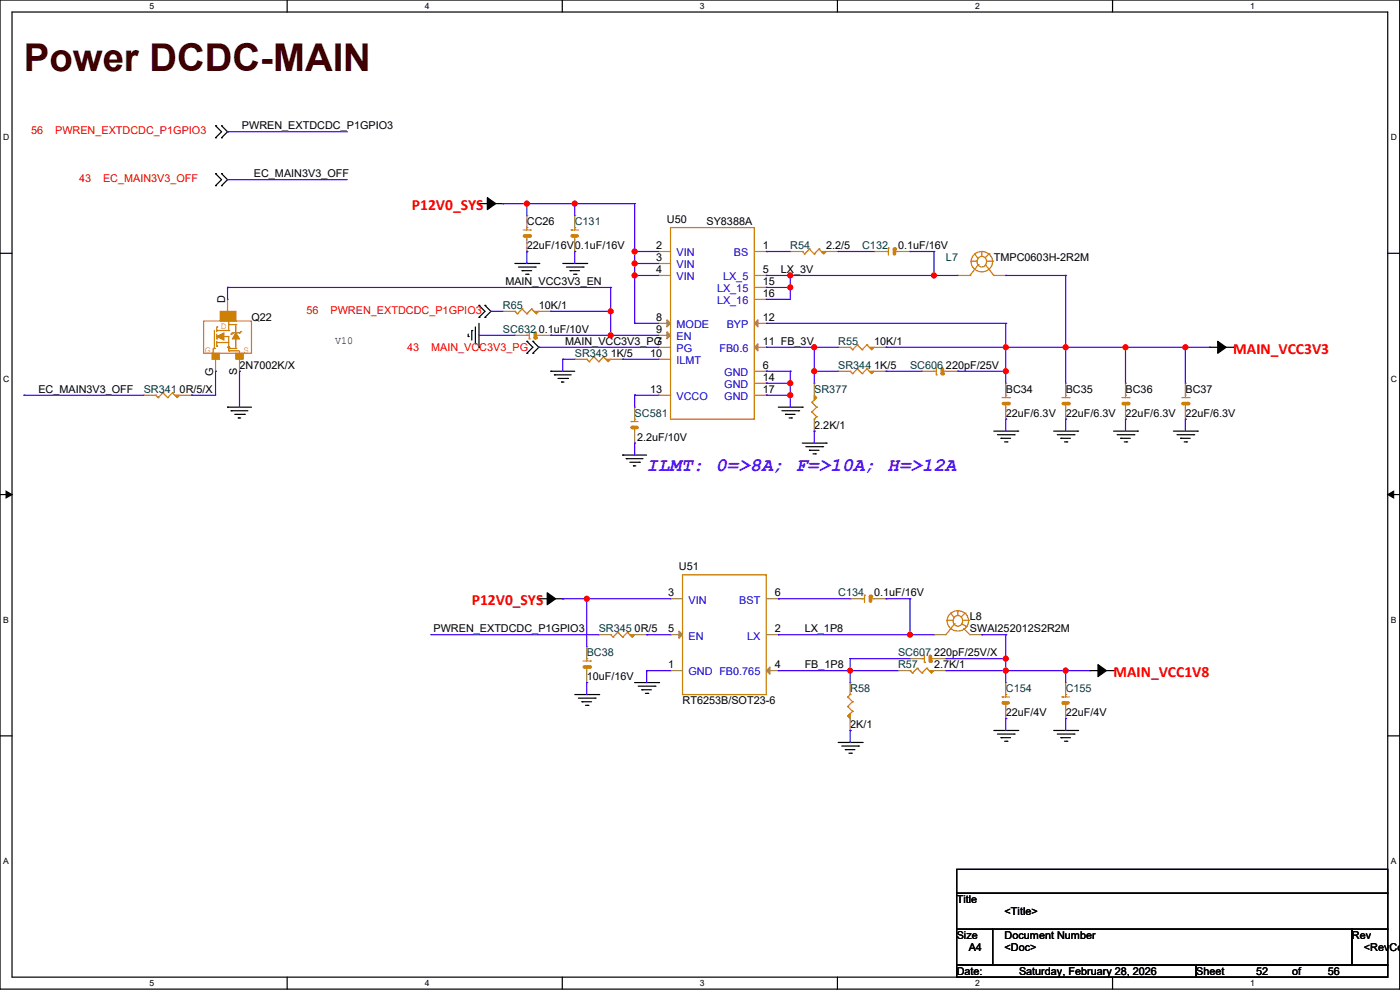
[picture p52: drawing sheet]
<svg xmlns="http://www.w3.org/2000/svg" width="297mm" height="210mm" viewBox="0 0 297 210" stroke-linecap="round" stroke-linejoin="round" font-family="sans-serif">
<defs><g id="words">
<text font-size="8.1" fill="#400000" x="5.1" y="15">Power DCDC-MAIN</text>
<text font-size="4.1" fill="#8000ff" x="137.2" y="99.9">ILMT: 0=&gt;8A; F=&gt;10A; H=&gt;12A</text>
<g font-size="3.3" fill="#f00">
<text x="87.4" y="44.6">P12V0_SYS</text>
<text x="261.6" y="75">MAIN_VCC3V3</text>
<text x="100.1" y="128.4">P12V0_SYS</text>
<text x="236.2" y="143.6">MAIN_VCC1V8</text>
</g>
<g font-size="2.3" fill="#f00">
<text x="6.6" y="28.5">56</text>
<text x="11.7" y="28.5">PWREN_EXTDCDC_P1GPIO3</text>
<text x="16.8" y="38.6">43</text>
<text x="21.9" y="38.6">EC_MAIN3V3_OFF</text>
<text x="65" y="66.6">56</text>
<text x="70.1" y="66.6">PWREN_EXTDCDC_P1GPIO3</text>
<text x="86.4" y="74.5">43</text>
<text x="91.5" y="74.5">MAIN_VCC3V3_PG</text>
</g>
<g font-size="2.3">
<text x="51.3" y="27.4">PWREN_EXTDCDC_P1GPIO3</text>
<text x="53.9" y="37.5">EC_MAIN3V3_OFF</text>
<text x="111.8" y="47.8">CC26</text>
<text x="141.5" y="47.3">U50</text>
<text x="149.9" y="47.8">SY8388A</text>
<text x="111.8" y="52.9">22uF/16V</text>
<text x="121.9" y="52.9">0.1uF/16V</text>
<text x="139.2" y="52.8">2</text>
<text x="161.8" y="52.8">1</text>
<text x="175.3" y="52.9">2.2/5</text>
<text x="190.5" y="52.9">0.1uF/16V</text>
<text x="139.2" y="55.4">3</text>
<text x="139.2" y="57.9">4</text>
<text x="161.8" y="57.9">5</text>
<text x="165.6" y="57.9">LX_3V</text>
<text x="210.8" y="55.4">TMPC0603H-2R2M</text>
<text x="47.8" y="64.3" transform="rotate(-90 47.8 64.3)">D</text>
<text x="107.2" y="60.4">MAIN_VCC3V3_EN</text>
<text x="114.3" y="65.6">10K/1</text>
<text x="161.8" y="60.5">15</text>
<text x="161.8" y="63">16</text>
<text x="53.4" y="68.1">Q22</text>
<text x="114.3" y="70.6">0.1uF/10V</text>
<text x="139.2" y="70.6">9</text>
<text x="139.2" y="68.1">8</text>
<text x="161.8" y="68.1">12</text>
<text x="71.1" y="73">V10</text>
<text x="119.9" y="73.1">MAIN_VCC3V3_PG</text>
<text x="129.6" y="75.7">1K/5</text>
<text x="137.9" y="75.7">10</text>
<text x="139.2" y="73.2">7</text>
<text x="161.8" y="73.2">11 FB_3V</text>
<text x="185.4" y="73.2">10K/1</text>
<text x="8.1" y="83.3">EC_MAIN3V3_OFF</text>
<text x="38.1" y="83.3">0R/5/X</text>
<text x="45.2" y="79.8" transform="rotate(-90 45.2 79.8)">G</text>
<text x="50.3" y="79.5" transform="rotate(-90 50.3 79.5)">S</text>
<text x="50.8" y="78.3">2N7002K/X</text>
<text x="137.9" y="83.3">13</text>
<text x="161.8" y="80.8">14</text>
<text x="161.8" y="78.2">6</text>
<text x="161.8" y="83.3">17</text>
<text x="185.4" y="78.3">1K/5</text>
<text x="200.7" y="78.3">220pF/25V</text>
<text x="213.4" y="83.3">BC34</text>
<text x="226.1" y="83.3">BC35</text>
<text x="238.8" y="83.3">BC36</text>
<text x="251.5" y="83.3">BC37</text>
<text x="213.4" y="88.4">22uF/6.3V</text>
<text x="226.1" y="88.4">22uF/6.3V</text>
<text x="238.8" y="88.4">22uF/6.3V</text>
<text x="251.5" y="88.4">22uF/6.3V</text>
<text x="135.1" y="93.5">2.2uF/10V</text>
<text x="172.7" y="91">2.2K/1</text>
<text x="144" y="120.9">U51</text>
<text x="141.7" y="126.5">3</text>
<text x="164.4" y="126.5">6</text>
<text x="185.4" y="126.5">0.1uF/16V</text>
<text x="205.8" y="131.6">L8</text>
<text x="92" y="134.1">PWREN_EXTDCDC_P1GPIO3</text>
<text x="134.6" y="134.1">0R/5</text>
<text x="141.7" y="134.1">5</text>
<text x="164.4" y="134.1">2</text>
<text x="170.7" y="134.1">LX_1P8</text>
<text x="205.8" y="134.1">SWAI252012S2R2M</text>
<text x="141.7" y="141.7">1</text>
<text x="164.4" y="141.7">4</text>
<text x="170.7" y="141.7">FB_1P8</text>
<text x="198.1" y="139.2">220pF/25V/X</text>
<text x="198.1" y="141.8">2.7K/1</text>
<text x="124.5" y="144.3">10uF/16V</text>
<text x="144.8" y="149.4">RT6253B/SOT23-6</text>
<text x="180.4" y="154.5">2K/1</text>
<text x="213.4" y="151.9">22uF/4V</text>
<text x="226.1" y="151.9">22uF/4V</text>
<text x="203" y="191.5">Title</text>
<text x="213.1" y="194.1">&lt;Title&gt;</text>
<text x="203" y="199.2">Size</text>
<text x="205.5" y="201.7">A4</text>
<text x="213.1" y="199.2">Document Number</text>
<text x="213.1" y="201.7">&lt;Doc&gt;</text>
<text x="286.8" y="199.2">Rev</text>
<text x="289.3" y="201.7">&lt;RevCod</text>
<text x="203" y="206.8">Date:</text>
<text x="216.2" y="206.8">Saturday, February 28, 2026</text>
<text x="253.8" y="206.8">Sheet</text>
<text x="266.5" y="206.8">52</text>
<text x="274.1" y="206.8">of</text>
<text x="281.7" y="206.8">56</text>
</g>
<g font-size="2.3" fill="#004040">
<text x="121.9" y="47.8">C131</text>
<text x="167.7" y="52.9">R54</text>
<text x="182.9" y="52.9">C132</text>
<text x="200.7" y="55.4">L7</text>
<text x="106.7" y="65.6">R65</text>
<text x="106.7" y="70.6">SC632</text>
<text x="121.9" y="75.7">SR343</text>
<text x="177.8" y="73.2">R55</text>
<text x="30.5" y="83.3">SR341</text>
<text x="172.7" y="83.3">SR377</text>
<text x="177.8" y="78.3">SR344</text>
<text x="193.1" y="78.3">SC606</text>
<text x="134.6" y="88.4">SC581</text>
<text x="177.8" y="126.5">C134</text>
<text x="127" y="134.1">SR345</text>
<text x="124.5" y="139.2">BC38</text>
<text x="190.5" y="139.2">SC607</text>
<text x="190.5" y="141.8">R57</text>
<text x="180.4" y="146.8">R58</text>
<text x="213.4" y="146.8">C154</text>
<text x="226.1" y="146.8">C155</text>
</g>
<g font-size="2.3" fill="#00c">
<text x="143.5" y="54.4">VIN</text>
<text x="143.5" y="56.9">VIN</text>
<text x="143.5" y="59.5">VIN</text>
<text x="153.4" y="59.5">LX_5</text>
<text x="155.7" y="54.4">BS</text>
<text x="152.1" y="62">LX_15</text>
<text x="152.1" y="64.5">LX_16</text>
<text x="143.5" y="69.6">MODE</text>
<text x="154.2" y="69.6">BYP</text>
<text x="143.5" y="72.2">EN</text>
<text x="143.5" y="74.7">PG</text>
<text x="143.5" y="77.2">ILMT</text>
<text x="152.6" y="74.7">FB0.6</text>
<text x="153.7" y="82.3">GND</text>
<text x="153.7" y="79.8">GND</text>
<text x="143.5" y="84.9">VCCO</text>
<text x="153.7" y="84.9">GND</text>
<text x="146.1" y="128">VIN</text>
<text x="156.8" y="128">BST</text>
<text x="146.1" y="135.7">EN</text>
<text x="158.5" y="135.7">LX</text>
<text x="146.1" y="143.3">GND FB0.765</text>
</g>
<g font-size="2" fill="#cc8006">
<text x="46.7" y="69.7">D</text>
<text x="43.4" y="74.8">G</text>
<text x="51.6" y="74.8">S</text>
</g>
<g font-size="1.8">
<text x="31.7" y="1.9">5</text>
<text x="90.1" y="1.9">4</text>
<text x="148.5" y="1.9">3</text>
<text x="206.8" y="1.9">2</text>
<text x="265.2" y="1.9">1</text>
<text x=".6" y="29.8">D</text>
<text x="295" y="29.8">D</text>
<text x=".6" y="81">C</text>
<text x="295" y="81">C</text>
<text x=".6" y="132.1">B</text>
<text x="295" y="132.1">B</text>
<text x=".6" y="183.3">A</text>
<text x="295" y="183.3">A</text>
<text x="31.7" y="209.2">5</text>
<text x="90.1" y="209.2">4</text>
<text x="148.5" y="209.2">3</text>
<text x="206.8" y="209.2">2</text>
<text x="265.2" y="209.2">1</text>
</g>
</g></defs>
<path d="M0 0h296.9v209.8h-296.9zM2.6 2.6h291.8v204.7h-291.8z" fill="none" stroke="#000" stroke-width=".25"/>
<g fill="#fff">
<path d="M31.7 .3h1v2h-1z"/>
<path d="M31.7 207.5h1v2.1h-1z"/>
</g>
<path d="M60.9 0v2.6M60.9 207.3v2.5" fill="none" stroke="#000" stroke-width=".25"/>
<g fill="#fff">
<path d="M90.1 .3h1v2h-1z"/>
<path d="M90.1 207.5h1v2.1h-1z"/>
</g>
<path d="M119.3 0v2.6M119.3 207.3v2.5" fill="none" stroke="#000" stroke-width=".25"/>
<g fill="#fff">
<path d="M148.5 .3h1v2h-1z"/>
<path d="M148.5 207.5h1v2.1h-1z"/>
</g>
<path d="M177.7 0v2.6M177.7 207.3v2.5" fill="none" stroke="#000" stroke-width=".25"/>
<g fill="#fff">
<path d="M206.8 .3h1v2h-1z"/>
<path d="M206.8 207.5h1v2.1h-1z"/>
</g>
<path d="M236 0v2.6M236 207.3v2.5" fill="none" stroke="#000" stroke-width=".25"/>
<g fill="#fff">
<path d="M265.2 .3h1v2h-1z"/>
<path d="M265.2 207.5h1v2.1h-1z"/>
<path d="M.6 28.1h1.4v2.1h-1.4z"/>
<path d="M295 28.1h1.3v2.1h-1.3z"/>
<path d="M.6 79.3h1.4v2.1h-1.4z"/>
<path d="M295 79.3h1.3v2.1h-1.3z"/>
</g>
<path d="M0 53.7h2.6M294.4 53.7h2.5" fill="none" stroke="#000" stroke-width=".25"/>
<g fill="#fff">
<path d="M.6 130.5h1.3v2h-1.3z"/>
<path d="M295 130.5h1.2v2h-1.2z"/>
</g>
<path d="M0 104.9h2.6M294.4 104.9h2.5" fill="none" stroke="#000" stroke-width=".25"/>
<path d="M1.3 104.2l1.3 .7-1.3 .7zM294.4 104.9l1.3-.7v1.4z" fill="#000" stroke="#000" stroke-width=".21"/>
<g fill="#fff">
<path d="M.6 181.7h1.3v2h-1.3z"/>
<path d="M295 181.7h1.2v2h-1.2z"/>
</g>
<g fill="none" stroke="#000" stroke-width=".25">
<path d="M45.7 29.2h.1M45.7 26.7h.1M45.7 39.4h.1M45.7 36.8h.1M45.7 26.7l1.3 1.3-1.3 1.2M45.7 36.8l1.3 1.3-1.3 1.3M47 26.7h.1M47 29.2h.1M47 36.8h.1M47 39.4h.1M47 26.7l1.3 1.3-1.3 1.2M47 36.8l1.3 1.3-1.3 1.3"/>
<path d="M101.6 43.2h.1M101.6 43.2h2.8M104.9 43.2h1.8M106.7 43.2h.1M109.2 55.9h5.1M110 56.7h3.5M110.8 57.4h.1M110.8 57.4h2M111.5 58.2h.5M112 58.2h.1M113.5 56.7h.1M114.3 55.9h.1"/>
<path d="M119.4 55.9h5.1M120.2 56.7h3.5M120.9 57.4h.1M120.9 57.4h2M121.7 58.2h.5M122.2 58.2h.1M123.7 56.7h.1M124.5 55.9h.1M99.3 71.4h.1M99.3 70.9v.5M100.1 70.1h.1M100.1 70.1v2"/>
<path d="M100.8 72.9h.1M100.8 69.4v3.5M101.6 73.7h.1M101.6 67.3h.1M101.6 64.8h.1M101.6 68.6v5.1M101.6 64.8l1.3 1.3-1.3 1.2M102.9 64.8h.1M102.9 67.3h.1M102.9 64.8l1.3 1.3-1.3 1.2M111.8 74.9h.1M111.8 72.4h.1"/>
<path d="M111.8 72.4l1.2 1.3-1.2 1.2M113 72.4h.1M113 74.9h.1M113 72.4l1.3 1.3-1.3 1.2M116.9 78.8h.1M116.9 78.8h5M117.6 79.5h.1M117.6 79.5h3.6M256.6 73.7h.1M256.6 73.7h1.7M258.8 73.7h2.8M261.6 73.7h.1"/>
<path d="M48.3 86.4h.1M48.3 86.4h5.1M49 87.1h.1M49 87.1h3.6M49.8 87.9h2M50.6 88.7h.1M50.6 88.7h.5M51.8 87.9h.1M118.4 80.3h2M119.1 81h.1M119.1 81h.5M120.4 80.3h.1"/>
<path d="M132.1 96.5h.1M132.1 96.5h5.1M132.9 97.3h.1M132.9 97.3h3.5M133.6 98.1h2M134.4 98.8h.1M134.4 98.8h.5M135.6 98.1h.1M165.1 86.4h5.1M165.9 87.1h3.5M166.6 87.9h.1M166.6 87.9h2.1"/>
<path d="M167.4 88.7h.5M167.9 88.7h.1M169.4 87.1h.1M170.2 86.4h.1M170.2 94h5.1M171 94.8h3.5M171.7 95.5h.1M171.7 95.5h2M172.5 96.3h.5M173 96.3h.1M174.5 94.8h.1M175.3 94h.1"/>
<path d="M210.8 91.5h5.1M211.6 92.2h3.5M212.4 93h.1M212.4 93h2M213.1 93.7h.5M213.6 93.7h.1M215.1 92.2h.1M215.9 91.5h.1M223.5 91.5h5.1M224.3 92.2h3.5M225.1 93h.1M225.1 93h2"/>
<path d="M225.8 93.7h.5M226.3 93.7h.1M227.8 92.2h.1M228.6 91.5h.1M236.2 91.5h5.1M237 92.2h3.5M237.8 93h.1M237.8 93h2M238.5 93.7h.5M239 93.7h.1M240.5 92.2h.1M241.3 91.5h.1"/>
<path d="M248.9 91.5h5.1M249.7 92.2h3.5M250.5 93h.1M250.5 93h2M251.2 93.7h.5M251.7 93.7h.1M253.2 92.2h.1M254 91.5h.1M114.3 127h.1M114.3 127h2.8M117.6 127h1.8M119.4 127h.1"/>
<path d="M0 156.1h2.6M121.9 147.3h5.1M122.7 148.1h3.5M123.5 148.9h.1M123.5 148.9h2M124.2 149.6h.5M124.7 149.6h.1M126.2 148.1h.1M127 147.3h.1M134.6 144.8h5.1M135.4 145.6h3.5M136.2 146.3h.1"/>
<path d="M136.2 146.3h2M136.9 147.1h.5M137.4 147.1h.1M138.9 145.6h.1M139.7 144.8h.1M177.8 157.5h5.1M178.6 158.3h3.5M179.3 159h.1M179.3 159h2.1M180.1 159.8h.5M180.6 159.8h.1M182.1 158.3h.1"/>
<path d="M182.9 157.5h.1M210.8 155h5.1M211.6 155.7h3.5M212.4 156.5h.1M212.4 156.5h2M213.1 157.2h.5M213.6 157.2h.1M215.1 155.7h.1M215.9 155h.1M223.5 155h5.1M224.3 155.7h3.5M225.1 156.5h.1"/>
<path d="M225.1 156.5h2M225.8 157.2h.5M226.3 157.2h.1M227.8 155.7h.1M228.6 155h.1M231.2 142.3h.1M231.2 142.3h1.7M233.4 142.3h2.8M236.2 142.3h.1M294.4 156.1h2.5M203 184.4h91.4v5.1h-91.4zM203 189.5h91.4v7.6h-91.4z"/>
<path d="M203 197.1h7.6v7.6h-7.6zM210.6 197.1h76.2v7.6h-76.2zM286.8 197.1h7.6v7.6h-7.6zM203 204.7h50.8v2.6h-50.8zM253.8 204.7h40.6v2.6h-40.6z"/>
</g>
<g fill="#000" stroke="#000" stroke-width=".25">
<path d="M103.4 41.9l1.8 1.3-1.8 1.3z" fill-rule="evenodd"/>
<path d="M258.3 72.4l1.8 1.3-1.8 1.2z" fill-rule="evenodd"/>
<path d="M116.1 125.7l1.8 1.3-1.8 1.3z" fill-rule="evenodd"/>
<path d="M232.9 141l1.8 1.3-1.8 1.2z" fill-rule="evenodd"/>
</g>
<g fill="none" stroke="#cc8006" stroke-width=".25">
<path d="M205.8 58.4h.1M206 55.4h.1M206 55.4h1.3M206.7 54a2.24 2.24 0 0 1 3.2-.1 2.24 2.24 0 0 1 0 3.2 2.24 2.24 0 0 1-3.2-.1 2.07 2.07 0 0 1 0-3zM206.8 53.9h.1M206.8 53.9l.7 1M207.5 56.1h.1M207.5 56.1l-1.7 2.3M207.7 54.6a1.07 1.07 0 0 1 1.6 .9 1.07 1.07 0 0 1-1.6 .9 1.23 1.23 0 0 1 0-1.8zM208.3 53.4h.1M208.3 53.4v1M209.1 56.1l1.7 2.3"/>
<path d="M209.3 55.4h1.3M209.8 53.9h.1M209.8 53.9l-.7 .7M210.6 55.4h.1M210.8 58.4h.1M195.6 139.7h.1M195.6 139.7h.5M196.1 138.9v1.6M197.4 139.7h.1M197.4 139.7h.7M196.1 140.5h.1"/>
</g>
<path d="M203.2 58.4h.1M203.2 58.4h2.6M210.8 58.4h2.6M213.4 58.4h.1" fill="none" stroke="#a84" stroke-width=".25"/>
<path d="M197.4 139.2v1" fill="none" stroke="#cc8006" stroke-width=".76"/>
<circle cx="197.4" cy="140.2" r=".38" fill="#cc8006"/>
<path d="M193.1 139.7h.1M193.1 139.7h2.5M198.1 134.6h.1M198.1 139.7h2.6M198.1 134.6h2.6M200.7 139.7h.1M205.8 134.6h2.5M208.3 134.6h.1" fill="none" stroke="#a84" stroke-width=".25"/>
<g fill="none" stroke="#cc8006" stroke-width=".25">
<path d="M250.7 84.3h1.5M251.5 85.6h.1M251.5 83.8h.1M251.5 83.8v.5M251.5 85.6v.8M252.2 84.3h.1M200.9 131.6h.1M200.9 131.6h1.3M201.6 130.2a2.24 2.24 0 0 1 3.2-.1 2.24 2.24 0 0 1 0 3.2 2.24 2.24 0 0 1-3.2-.1 2.07 2.07 0 0 1 0-3zM201.7 133.4h.1M201.7 130.1h.1M201.7 133.4l-1 1.2"/>
<path d="M201.7 130.1l.7 1M202.4 132.3h.1M202.4 132.3l-.7 1.1M202.6 130.8a1.07 1.07 0 0 1 1.6 .9 1.07 1.07 0 0 1-1.6 .9 1.23 1.23 0 0 1 0-1.8zM203.2 129.6h.1M203.2 129.6v1M204 132.3l1 .6M204.2 131.6h1.3M204.5 133.4h.1M204.5 133.4l1.3 1.2M204.7 130.1h.1M204.7 130.1l-.7 .7"/>
<path d="M205 132.9h.1M205.5 131.6h.1"/>
</g>
<path d="M251 85.6h1" fill="none" stroke="#cc8006" stroke-width=".76"/>
<circle cx="252" cy="85.6" r=".38" fill="#cc8006"/>
<path d="M251.5 88.9h.1M251.5 81.3h.1M251.5 81.3v2.5M251.5 86.4v2.5" fill="none" stroke="#a84" stroke-width=".25"/>
<path d="M124.5 139.7h.1M124.5 139.7v.5M123.7 140.2h1.5M124.5 141.5h.1M124.5 141.5v.8M125.2 140.2h.1" fill="none" stroke="#cc8006" stroke-width=".25"/>
<path d="M124 141.5h1" fill="none" stroke="#cc8006" stroke-width=".76"/>
<circle cx="125" cy="141.5" r=".38" fill="#cc8006"/>
<g fill="none" stroke="#a84" stroke-width=".25">
<path d="M139.7 53.4h.1M139.7 55.9h.1M139.7 58.4h.1M139.7 53.4h2.6M139.7 58.4h2.6M139.7 55.9h2.6M160 53.4h2.6M160 58.4h2.6M162.6 53.4h.1M162.6 58.4h.1M139.7 71.1h.1M139.7 68.6h.1"/>
<path d="M139.7 73.7h.1M139.7 76.2h.1M139.7 73.7h2.6M139.7 71.1h2.6M139.7 68.6h2.6M139.7 76.2h2.6M160 78.8h2.6M160 73.7h2.6M160 68.6h2.6M160 61h2.6M160 63.5h2.6M162.6 73.7h.1"/>
<path d="M162.6 61h.1M162.6 78.8h.1M162.6 68.6h.1M162.6 63.5h.1M177.8 78.8h.1M177.8 78.8h2.6M185.4 78.8h2.6M188 78.8h.1M139.7 83.8h.1M139.7 83.8h2.6M160 81.3h2.6M160 83.8h2.6"/>
<path d="M162.6 81.3h.1M162.6 83.8h.1M124.5 137.2h.1M124.5 137.2v2.5M127 134.6h.1M127 134.6h2.6M134.6 134.6h2.6M137.2 134.6h.1M142.3 134.6h.1M142.3 127h.1M142.3 134.6h2.5M142.3 127h2.5"/>
<path d="M162.6 134.6h2.5M162.6 127h2.5M165.1 127h.1M165.1 134.6h.1M124.5 144.8h.1M124.5 142.3v2.5M142.3 142.3h.1M142.3 142.3h2.5M162.6 142.3h2.5M165.1 142.3h.1"/>
</g>
<g fill="none" stroke="#cc8006" stroke-width=".25">
<path d="M142.3 48.3h17.7v40.6h-17.7zM188 53.4h.1M188 53.4h.5M188.5 52.6h.1M188.5 52.6v1.5M189.7 53.4h.1M189.7 53.4h.8M180.4 78.8h.1M180.4 78.8l.5 .5M180.9 79.3h.1M181.9 78.2h.1M181.9 78.2l1 1.1"/>
<path d="M181.9 78.2l-1 1.1M182.9 79.3h.1M183.9 78.2h.1M183.9 78.2l-1 1.1M183.9 78.2l1 1.1M129.6 134.6h.1M129.6 134.6l.5 .5M130.1 135.1h.1M131.1 134.1h.1M131.1 134.1l1 1M131.1 134.1l-1 1M132.1 135.1h.1"/>
<path d="M133.1 134.1h.1M133.1 134.1l-1 1M133.1 134.1l1 1M144.8 121.9h17.8v25.4h-17.8z"/>
</g>
<g fill="#cc8006" stroke="#cc8006" stroke-width=".25">
<path d="M133.6 134.6h1l-.5 .5z" fill-rule="evenodd"/>
<path d="M184.4 78.8h1l-.5 .5z" fill-rule="evenodd"/>
</g>
<g fill="#a84" stroke="#a84" stroke-width=".25">
<path d="M162.6 142.3l.7-.8v1.5z"/>
<path d="M144 133.9l.8 .7-.8 .8z"/>
<path d="M160 73.7l.8-.8v1.5z"/>
<path d="M141.5 70.4l.8 .7-.8 .8z"/>
<path d="M141.5 67.8l.8 .8-.8 .8z"/>
<path d="M160 68.6l.8-.8v1.6z"/>
</g>
<path d="M189.7 52.8v1.1" fill="none" stroke="#cc8006" stroke-width=".76"/>
<circle cx="189.7" cy="52.8" r=".38" fill="#cc8006"/>
<path d="M185.4 53.4h.1M185.4 53.4h2.6M190.5 53.4h2.6M193.1 53.4h.1M106.7 66.1h.1M106.7 66.1h2.5M114.3 66.1h2.6M116.9 66.1h.1" fill="none" stroke="#a84" stroke-width=".25"/>
<g fill="none" stroke="#cc8006" stroke-width=".25">
<path d="M109.2 66.1h.1M109.2 66.1l.5 .5M109.7 66.6h.1M110.8 65.5h.1M110.8 65.5l1 1.1M110.8 65.5l-1.1 1.1M111.8 66.6h.1M112.8 65.5h.1M112.8 65.5l-1 1.1M112.8 65.5l1 1.1M225.3 84.3h1.5M226.1 85.6h.1"/>
<path d="M226.1 83.8h.1M226.1 83.8v.5M226.1 85.6v.8M226.8 84.3h.1"/>
</g>
<path d="M113.3 66.1h1l-.5 .5z" fill-rule="evenodd" fill="#cc8006" stroke="#cc8006" stroke-width=".25"/>
<path d="M225.6 85.6h1" fill="none" stroke="#cc8006" stroke-width=".76"/>
<circle cx="226.6" cy="85.6" r=".38" fill="#cc8006"/>
<path d="M30.5 83.8h.1M30.5 83.8h2.5M38.1 83.8h2.6M40.7 83.8h.1M226.1 88.9h.1M226.1 81.3h.1M226.1 81.3v2.5M226.1 86.4v2.5" fill="none" stroke="#a84" stroke-width=".25"/>
<g fill="none" stroke="#cc8006" stroke-width=".25">
<path d="M198.1 78.8h.1M198.1 78.8h.5M198.6 79.5h.1M198.6 78v1.5M199.9 78.8h.1M199.9 78.8h.8M33 83.8h.1M33 83.8l.5 .5M33.5 84.3h.1M34.6 83.3h.1M34.6 83.3l1 1M34.6 83.3l-1.1 1"/>
<path d="M35.6 84.3h.1M36.6 83.3h.1M36.6 83.3l-1 1M36.6 83.3l1 1"/>
</g>
<path d="M37.1 83.8h1l-.5 .5z" fill-rule="evenodd" fill="#cc8006" stroke="#cc8006" stroke-width=".25"/>
<path d="M199.9 78.2v1.1" fill="none" stroke="#cc8006" stroke-width=".76"/>
<circle cx="199.9" cy="79.3" r=".38" fill="#cc8006"/>
<path d="M195.6 78.8h.1M195.6 78.8h2.5M200.7 78.8h2.5M203.2 78.8h.1M172.7 81.3h.1M172.7 91.5h.1M172.7 81.3v2.5M172.7 88.9v2.6" fill="none" stroke="#a84" stroke-width=".25"/>
<g fill="none" stroke="#cc8006" stroke-width=".25">
<path d="M172.2 87.4h.1M172.2 85.4h.1M172.2 85.4l1 1M172.2 87.4l1 1M172.7 88.9h.1M173.2 86.4h.1M173.2 88.4h.1M173.2 86.4l-1 1M173.2 88.4l-.5 .5M173.2 84.3l-1 1.1M238 84.3h1.5M238.8 85.6h.1"/>
<path d="M238.8 83.8h.1M238.8 83.8v.5M238.8 85.6v.8M239.5 84.3h.1"/>
</g>
<path d="M172.7 83.8l.5 .5-.5 .5z" fill-rule="evenodd" fill="#cc8006" stroke="#cc8006" stroke-width=".25"/>
<path d="M238.3 85.6h1" fill="none" stroke="#cc8006" stroke-width=".76"/>
<circle cx="239.3" cy="85.6" r=".38" fill="#cc8006"/>
<path d="M238.8 88.9h.1M238.8 81.3h.1M238.8 81.3v2.5M238.8 86.4v2.5" fill="none" stroke="#a84" stroke-width=".25"/>
<path d="M225.3 147.8h.1M225.3 147.8h1.5M226.1 149.1h.1M226.1 147.3h.1M226.1 147.3v.5M226.1 149.1v.8" fill="none" stroke="#cc8006" stroke-width=".25"/>
<path d="M225.6 149.1h1" fill="none" stroke="#cc8006" stroke-width=".76"/>
<circle cx="225.6" cy="149.1" r=".38" fill="#cc8006"/>
<path d="M226.1 152.4h.1M226.1 144.8h.1M226.1 144.8v2.5M226.1 149.9v2.5" fill="none" stroke="#a84" stroke-width=".25"/>
<path d="M111.8 71.1h.1M111.8 71.1h.5M112.3 71.9h.1M112.3 70.4v1.5M113.5 71.1h.1M113.5 71.1h.8" fill="none" stroke="#cc8006" stroke-width=".25"/>
<path d="M113.5 70.6v1" fill="none" stroke="#cc8006" stroke-width=".76"/>
<circle cx="113.5" cy="71.6" r=".38" fill="#cc8006"/>
<g fill="none" stroke="#a84" stroke-width=".25">
<path d="M167.7 53.4h.1M167.7 53.4h2.5M175.3 53.4h2.5M177.8 53.4h.1M45.7 78.8h.1M45.7 76.2v2.6M48.3 63.5h.1M48.3 63.5v2.6M50.8 78.8h.1M50.8 76.2v2.6M109.2 71.1h.1M109.2 71.1h2.6"/>
<path d="M114.3 71.1h2.6M116.9 71.1h.1M190.5 142.3h.1M190.5 142.3h2.6M198.1 142.3h2.6M200.7 142.3h.1"/>
</g>
<g fill="none" stroke="#cc8006" stroke-width=".25">
<path d="M170.2 53.4h.1M170.2 53.4l.5 .5M170.7 53.9h.1M171.7 52.8h.1M171.7 52.8l1 1.1M171.7 52.8l-1 1.1M172.7 53.9h.1M173.7 52.8h.1M173.7 52.8l-1 1.1M173.7 52.8l1.1 1.1M43.2 68.1h10.2v6.8h-10.2zM45.5 73.9h.1"/>
<path d="M45.5 73.9h-.3v1M45.5 70.1v3.8M46 73.4h.1M46 71.9h.1M46 71.4h.1M46 72.7h.1M46 70.1h.1M46 69.4h.1M46 69.4v1M46 70.9v1M46 72.4v1M46 71.4h2.5v3"/>
<path d="M46 72.7h2.5M46 70.1h2.5M48.3 73.7h.1M48.5 73.7h.1M48.5 68.8h.1M48.5 70.1h.1M48.5 68.1h.1M48.5 74.4h.1M48.5 74.4h2.3v.5M48.5 68.1v2M48.5 73.9h1.5M48.5 68.8h1.5"/>
<path d="M49 70.9h.1M49.3 70.6h.1M49.3 70.6l-.3 .3M49.3 70.6h1.5M49.5 71.9h.1M50 73.9h.1M50 68.8h.1M50 68.8v5.1M50.8 70.6h.1M51.1 70.4h.1M51.1 70.4l-.3 .2M133.9 89.4h.1"/>
<path d="M133.9 89.4h1.5M134.6 90.7h.1M134.6 88.9h.1M134.6 88.9v.5M134.6 90.7v.8M193.1 142.3h.1M193.1 142.3l.5 .5M193.6 142.8h.1M194.6 141.7h.1M194.6 141.7l1 1.1M194.6 141.7l-1 1.1M195.6 142.8h.1"/>
<path d="M196.6 141.7h.1M196.6 141.7l-1 1.1M196.6 141.7l1 1.1"/>
</g>
<g fill="#cc8006" stroke="#cc8006" stroke-width=".25">
<path d="M174.3 53.4h1l-.5 .5z" fill-rule="evenodd"/>
<path d="M46.7 66.1h3.3v2h-3.3z" fill-rule="evenodd"/>
<path d="M45 74.9h1.5v1.3h-1.5z" fill-rule="evenodd"/>
<path d="M50 74.9h1.6v1.3h-1.6z" fill-rule="evenodd"/>
<path d="M46 71.4l1.5-.8v1.5z" fill-rule="evenodd"/>
<path d="M50 70.6l.8 1.3h-1.5z" fill-rule="evenodd"/>
<path d="M197.1 142.3h1l-.5 .5z" fill-rule="evenodd"/>
</g>
<path d="M134.1 90.7h1" fill="none" stroke="#cc8006" stroke-width=".76"/>
<circle cx="134.1" cy="90.7" r=".38" fill="#cc8006"/>
<path d="M134.6 94h.1M134.6 86.4h.1M134.6 86.4v2.5M134.6 91.5v2.5" fill="none" stroke="#a84" stroke-width=".25"/>
<path d="M212.6 84.3h1.5M213.4 85.6h.1M213.4 83.8h.1M213.4 83.8v.5M213.4 85.6v.8M214.1 84.3h.1" fill="none" stroke="#cc8006" stroke-width=".25"/>
<path d="M212.9 85.6h1" fill="none" stroke="#cc8006" stroke-width=".76"/>
<circle cx="213.9" cy="85.6" r=".38" fill="#cc8006"/>
<path d="M177.8 73.7h.1M177.8 73.7h2.6M185.4 73.7h2.6M188 73.7h.1M213.4 88.9h.1M213.4 81.3h.1M213.4 81.3v2.5M213.4 86.4v2.5M180.4 155h.1M180.4 144.8h.1M180.4 144.8v2.5M180.4 152.4v2.6" fill="none" stroke="#a84" stroke-width=".25"/>
<g fill="none" stroke="#cc8006" stroke-width=".25">
<path d="M180.4 73.7h.1M180.4 73.7l.5 .5M180.9 74.2h.1M181.9 73.2h.1M181.9 73.2l1 1M181.9 73.2l-1 1M182.9 74.2h.1M183.9 73.2h.1M183.9 73.2l-1 1M183.9 73.2l1 1M182.9 127h.1M182.9 127h.5"/>
<path d="M183.4 126.2h.1M183.4 126.2v1.6M184.7 127h.1M184.7 127h.7M179.8 149.9h.1M179.8 147.8h.1M179.8 149.9l1.1 1M179.8 147.8l1.1 1.1M180.4 147.3h.1M180.4 147.3l-.6 .5M180.9 148.9h.1M180.9 150.9h.1"/>
<path d="M180.9 148.9l-1.1 1M180.9 150.9l-1.1 1"/>
</g>
<g fill="#cc8006" stroke="#cc8006" stroke-width=".25">
<path d="M184.4 73.7h1l-.5 .5z" fill-rule="evenodd"/>
<path d="M179.8 151.9l.6-.5v1z" fill-rule="evenodd"/>
</g>
<path d="M184.7 126.5v1" fill="none" stroke="#cc8006" stroke-width=".76"/>
<circle cx="184.7" cy="126.5" r=".38" fill="#cc8006"/>
<path d="M180.4 127h.1M180.4 127h2.5M185.4 127h2.6M188 127h.1" fill="none" stroke="#a84" stroke-width=".25"/>
<path d="M111 48.8h1.5M111.8 50h.1M111.8 48.3h.1M111.8 48.3v.5M111.8 50v.8M112.5 48.8h.1" fill="none" stroke="#cc8006" stroke-width=".25"/>
<path d="M111.3 50h1" fill="none" stroke="#cc8006" stroke-width=".76"/>
<circle cx="112.3" cy="50" r=".38" fill="#cc8006"/>
<path d="M111.8 53.4h.1M111.8 45.7h.1M111.8 45.7v2.6M111.8 50.8v2.6" fill="none" stroke="#a84" stroke-width=".25"/>
<path d="M212.6 147.8h.1M212.6 147.8h1.5M213.4 149.1h.1M213.4 147.3h.1M213.4 147.3v.5M213.4 149.1v.8" fill="none" stroke="#cc8006" stroke-width=".25"/>
<path d="M212.9 149.1h1" fill="none" stroke="#cc8006" stroke-width=".76"/>
<circle cx="212.9" cy="149.1" r=".38" fill="#cc8006"/>
<path d="M213.4 152.4h.1M213.4 144.8h.1M213.4 144.8v2.5M213.4 149.9v2.5" fill="none" stroke="#a84" stroke-width=".25"/>
<path d="M121.2 48.8h.1M121.2 48.8h1.5M121.9 50h.1M121.9 48.3h.1M121.9 48.3v.5M121.9 50v.8" fill="none" stroke="#cc8006" stroke-width=".25"/>
<path d="M121.4 50h1" fill="none" stroke="#cc8006" stroke-width=".76"/>
<circle cx="121.4" cy="50" r=".38" fill="#cc8006"/>
<path d="M121.9 53.4h.1M121.9 45.7h.1M121.9 45.7v2.6M121.9 50.8v2.6M121.9 76.2h.1M121.9 76.2h2.6M129.6 76.2h2.5M132.1 76.2h.1" fill="none" stroke="#a84" stroke-width=".25"/>
<path d="M124.5 76.2h.1M124.5 76.2l.5 .5M125 76.7h.1M126 75.7h.1M126 75.7l1 1M126 75.7l-1 1M127 76.7h.1M128 75.7h.1M128 75.7l-1 1M128 75.7l1 1" fill="none" stroke="#cc8006" stroke-width=".25"/>
<path d="M128.5 76.2h1.1l-.6 .5z" fill-rule="evenodd" fill="#cc8006" stroke="#cc8006" stroke-width=".25"/>
<g fill="none" stroke="#4200ff" stroke-width=".25">
<path d="M48.3 28h.1M48.3 38.1h.1M48.3 28h25.4M48.3 38.1h25.4M106.7 43.2h.1M106.7 43.2h27.9M111.8 43.2h.1M111.8 53.4h.1M111.8 43.2v2.5M111.8 53.4v2.5M121.9 43.2h.1M121.9 53.4h.1"/>
<path d="M121.9 43.2v2.5M121.9 53.4v2.5M134.6 55.9h.1M134.6 58.4h.1M134.6 53.4h.1M134.6 43.2h.1M134.6 43.2v25.4M134.6 58.4h5.1M134.6 53.4h5.1M134.6 55.9h5.1M162.6 58.4h.1M162.6 53.4h.1"/>
<path d="M162.6 58.4h40.6M162.6 53.4h5.1M167.7 58.4h.1M167.7 58.4v5.1h-5.1M177.8 53.4h.1M177.8 53.4h7.6M193.1 53.4h.1M193.1 53.4h5M198.1 58.4h.1M198.1 53.4h.1M198.1 53.4v5M213.4 58.4h.1"/>
<path d="M213.4 58.4h12.7M226.1 58.4h.1M226.1 58.4v22.9M45.7 78.8h.1M45.7 78.8v5h-5M48.3 61h.1M48.3 61h81.3M48.3 61v2.5M50.8 78.8h.1M50.8 78.8v7.6M101.6 71.1h.1M101.6 71.1h7.6"/>
<path d="M104.2 66.1h.1M104.2 66.1h2.5M114.3 73.7h.1M114.3 73.7h25.4M116.9 71.1h.1M116.9 66.1h.1M116.9 71.1h22.8M116.9 66.1h12.7M119.4 76.2h.1M119.4 76.2v2.6M119.4 76.2h2.5M129.6 61h.1"/>
<path d="M129.6 71.1h.1M129.6 66.1h.1M129.6 61v10.1M132.1 76.2h.1M132.1 76.2h7.6M134.6 68.6h.1M134.6 68.6h5.1M162.6 78.8h.1M162.6 73.7h.1M162.6 63.5h.1M162.6 61h.1M162.6 68.6h.1"/>
<path d="M162.6 73.7h15.2M162.6 78.8h5.1M162.6 68.6h50.8M162.6 61h5.1M167.7 78.8h.1M167.7 61h.1M167.7 78.8v7.6M172.7 78.8h.1M172.7 73.7h.1M172.7 78.8h5.1M172.7 73.7v7.6M188 78.8h.1"/>
<path d="M188 73.7h.1M188 73.7h68.6M188 78.8h7.6M203.2 78.8h.1M203.2 78.8h10.2M213.4 78.8h.1M213.4 73.7h.1M213.4 68.6h.1M213.4 68.6v12.7M226.1 73.7h.1M238.8 73.7h.1M238.8 73.7v7.6"/>
<path d="M251.5 73.7h.1M251.5 73.7v7.6M5.1 83.8h.1M5.1 83.8h25.4M40.7 83.8h.1M134.6 94h.1M134.6 83.8h.1M134.6 83.8v2.6M134.6 94v2.5M134.6 83.8h5.1M162.6 81.3h.1M162.6 83.8h.1"/>
<path d="M162.6 81.3h5.1M162.6 83.8h5.1M167.7 83.8h.1M167.7 81.3h.1M172.7 91.5h.1M172.7 91.5v2.5M213.4 88.9h.1M213.4 88.9v2.6M226.1 88.9h.1M226.1 88.9v2.6M238.8 88.9h.1M238.8 88.9v2.6"/>
<path d="M251.5 88.9h.1M251.5 88.9v2.6M91.5 134.6h.1M91.5 134.6h35.5M119.4 127h.1M119.4 127h22.9M124.5 127h.1M124.5 127v10.2M137.2 134.6h.1M137.2 134.6h5.1M165.1 134.6h.1M165.1 127h.1"/>
<path d="M165.1 134.6h33M165.1 127h15.3M180.4 139.7h.1M180.4 139.7h12.7M180.4 139.7v5.1M188 127h.1M188 127h5.1M193.1 134.6h.1M193.1 127h.1M193.1 127v7.6M200.7 139.7h.1M200.7 139.7h12.7"/>
<path d="M208.3 134.6h.1M208.3 134.6h5.1M213.4 139.7h.1M213.4 134.6h.1M213.4 134.6v10.2M124.5 144.8h.1M124.5 144.8v2.5M137.2 142.3h.1M137.2 142.3h5.1M137.2 142.3v2.5M165.1 142.3h.1M165.1 142.3h25.4"/>
<path d="M180.4 155h.1M180.4 142.3h.1M180.4 155v2.5M200.7 142.3h.1M200.7 142.3h30.5M213.4 142.3h.1M213.4 152.4h.1M213.4 152.4v2.6M226.1 142.3h.1M226.1 152.4h.1M226.1 142.3v2.5M226.1 152.4v2.6"/>
</g>
<g fill="#f00" stroke="#f00" stroke-width=".25">
<circle cx="129.5" cy="71.1" r=".5"/>
<circle cx="167.6" cy="83.8" r=".5"/>
<circle cx="213.4" cy="78.7" r=".5"/>
<circle cx="167.6" cy="81.3" r=".5"/>
<circle cx="172.7" cy="78.7" r=".5"/>
<circle cx="134.6" cy="55.9" r=".5"/>
<circle cx="134.6" cy="53.3" r=".5"/>
<circle cx="226.1" cy="73.7" r=".5"/>
<circle cx="213.4" cy="73.7" r=".5"/>
<circle cx="198.1" cy="58.4" r=".5"/>
<circle cx="172.7" cy="73.7" r=".5"/>
<circle cx="238.8" cy="73.7" r=".5"/>
<circle cx="167.6" cy="58.4" r=".5"/>
<circle cx="167.6" cy="61" r=".5"/>
<circle cx="134.6" cy="58.4" r=".5"/>
<circle cx="251.5" cy="73.7" r=".5"/>
<circle cx="121.9" cy="43.2" r=".5"/>
<circle cx="111.8" cy="43.2" r=".5"/>
<circle cx="213.4" cy="139.7" r=".5"/>
<circle cx="180.3" cy="142.2" r=".5"/>
<circle cx="226.1" cy="142.2" r=".5"/>
<circle cx="213.4" cy="142.2" r=".5"/>
<circle cx="193" cy="134.6" r=".5"/>
<circle cx="124.5" cy="127" r=".5"/>
<circle cx="129.5" cy="66" r=".5"/>
</g>
<use href="#words"/>
</svg>
